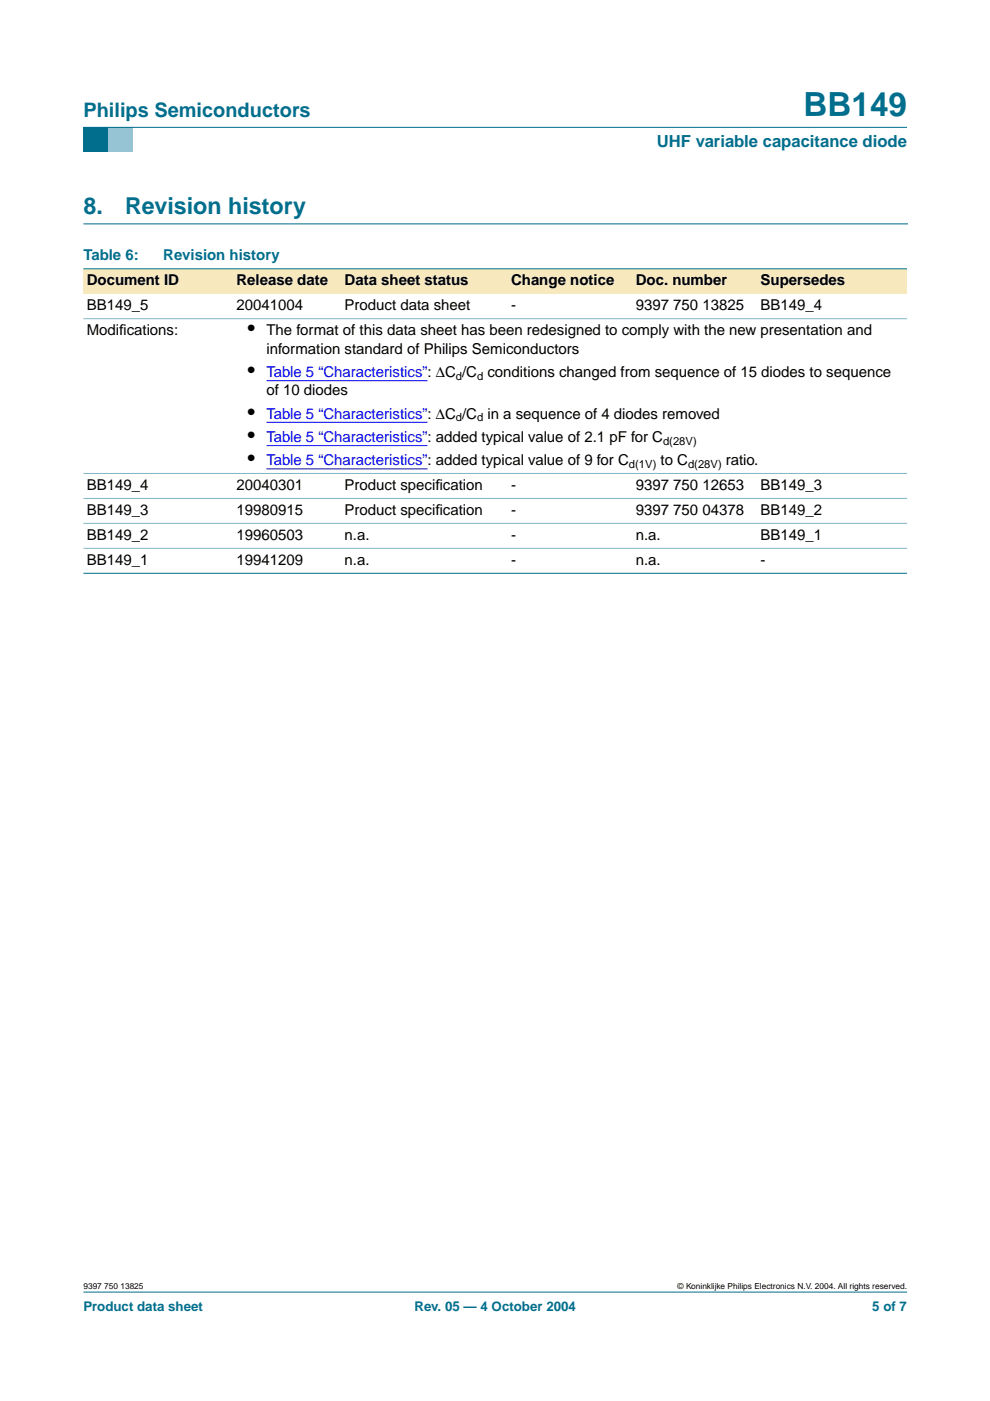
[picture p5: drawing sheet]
<svg xmlns="http://www.w3.org/2000/svg" width="210mm" height="297mm" viewBox="0 0 210 297" stroke-linecap="round" stroke-linejoin="round" font-family="sans-serif">
<defs><g id="words">
<text font-size="7.1" fill="#006e8c" x="170.4" y="24.7">BB149</text>
<g font-size="4.9" fill="#006e8c">
<text x="17.7" y="45.5">8.</text>
<text x="26.5" y="45.5">Revision history</text>
</g>
<text font-size="4.2" fill="#006e8c" x="17.7" y="24.9">Philips Semiconductors</text>
<g font-size="4.2">
<text x="52.6" y="71.1">•</text>
<text x="52.6" y="79.9">•</text>
<text x="52.6" y="88.7">•</text>
<text x="52.6" y="93.7">•</text>
<text x="52.6" y="98.6">•</text>
</g>
<text font-size="3.5" fill="#006e8c" x="139.3" y="31.1">UHF variable capacitance diode</text>
<g font-size="3.2" fill="#006e8c">
<text x="17.7" y="55.2">Table 6:</text>
<text x="34.6" y="55.2">Revision history</text>
</g>
<g font-size="3.2">
<text x="18.4" y="60.5">Document ID</text>
<text x="18.4" y="65.8">BB149_5</text>
<text x="50.1" y="60.5">Release date</text>
<text x="50.1" y="65.8">20041004</text>
<text x="73.1" y="65.8">Product data sheet</text>
<text x="73.1" y="60.5">Data sheet status</text>
<text x="108.4" y="65.8">-</text>
<text x="108.4" y="60.5">Change notice</text>
<text x="134.8" y="65.8">9397 750 13825</text>
<text x="134.8" y="60.5">Doc. number</text>
<text x="161.3" y="65.8">BB149_4</text>
<text x="161.3" y="60.5">Supersedes</text>
<text x="18.4" y="71.1">Modif</text>
<text x="25.3" y="71.1">ications:</text>
<text x="56.5" y="71.1">The format of this data sheet has been redesigned to comply with the new presentation and</text>
<text x="56.5" y="75">information standard of Philips Semiconductors</text>
<text x="56.5" y="83.8">of 10 diodes</text>
<text x="140.1" y="98.6">to C</text>
<text x="153.9" y="98.6">ratio.</text>
<text x="18.4" y="103.9">BB149_4</text>
<text x="50.1" y="103.9">20040301</text>
<text x="73.1" y="103.9">Product specif</text>
<text x="92.3" y="103.9">ication</text>
<text x="108.4" y="103.9">-</text>
<text x="134.8" y="103.9">9397 750 12653</text>
<text x="161.3" y="103.9">BB149_3</text>
<text x="18.4" y="109.2">BB149_3</text>
<text x="50.1" y="109.2">19980915</text>
<text x="73.1" y="109.2">Product specif</text>
<text x="92.3" y="109.2">ication</text>
<text x="108.4" y="109.2">-</text>
<text x="134.8" y="109.2">9397 750 04378</text>
<text x="161.3" y="109.2">BB149_2</text>
<text x="18.4" y="114.5">BB149_2</text>
<text x="18.4" y="119.8">BB149_1</text>
<text x="50.1" y="114.5">19960503</text>
<text x="50.1" y="119.8">19941209</text>
<text x="73.1" y="114.5">n.a.</text>
<text x="73.1" y="119.8">n.a.</text>
<text x="108.4" y="114.5">-</text>
<text x="108.4" y="119.8">-</text>
<text x="134.8" y="114.5">n.a.</text>
<text x="134.8" y="119.8">n.a.</text>
<text x="161.3" y="114.5">BB149_1</text>
<text x="161.3" y="119.8">-</text>
</g>
<g font-size="3.2" fill="#00f">
<text x="56.5" y="79.9">Table 5 “Characteristics”: ∆C /C conditions changed from sequence of 15 diodes to sequence</text>
<text x="56.5" y="88.7">Table 5 “Characteristics”: ∆C /C in a sequence of 4 diodes removed</text>
<text x="56.5" y="93.7">Table 5 “Characteristics”: added typical value of 2.1 pF for C</text>
<text x="56.5" y="98.6">Table 5 “Characteristics”: added typical value of 9 for C</text>
</g>
<g font-size="2.8" fill="#006e8c">
<text x="17.7" y="278">Product data sheet</text>
<text x="87.9" y="278">Rev. 05 — 4 October 2004</text>
<text x="184.9" y="278">5 of 7</text>
</g>
<g font-size="2.4">
<text x="96.6" y="80.5">d</text>
<text x="101.1" y="80.5">d</text>
<text x="96.6" y="89.3">d</text>
<text x="101.1" y="89.3">d</text>
<text x="140.6" y="94.3">d(28V)</text>
<text x="133.4" y="99.2">d(1V)</text>
<text x="145.9" y="99.2">d(28V)</text>
</g>
<g font-size="1.8">
<text x="17.7" y="273.4">9397 750 13825</text>
<text x="143.7" y="273.4">© Koninklijke Philips Electronics N.V. 2004. All rights reserved.</text>
</g>
</g></defs>
<path d="M17.7 273.9h174.6z" fill="#006e8c" stroke="#006e8c" stroke-width=".21"/>
<path d="M17.7 27h5.3v5.3h-5.3z" fill-rule="evenodd" fill="#006e8c"/>
<path d="M23 27h5.3v5.3h-5.3z" fill-rule="evenodd" fill="#96c4d6"/>
<path d="M17.7 27h174.6z" fill="#006e8c" stroke="#006e8c" stroke-width=".21"/>
<path d="M17.7 47.5h174.7" fill="none" stroke="#006e8c" stroke-width=".21"/>
<g fill="#f7e8bd">
<path d="M17.7 57h31.7v5.3h-31.7z" fill-rule="evenodd"/>
<path d="M49.4 57h23v5.3h-23z" fill-rule="evenodd"/>
<path d="M72.4 57h35.2v5.3h-35.2z" fill-rule="evenodd"/>
<path d="M107.6 57h26.5v5.3h-26.5z" fill-rule="evenodd"/>
<path d="M134.1 57h26.5v5.3h-26.5z" fill-rule="evenodd"/>
<path d="M160.6 57h31.7v5.3h-31.7z" fill-rule="evenodd"/>
</g>
<path d="M56.5 80.7h34.1M56.5 89.5h34.1M56.5 94.5h34.1M56.5 99.4h34.1" fill="none" stroke="#00f" stroke-width=".21"/>
<g fill="#006e8c" stroke="#006e8c" stroke-width=".21">
<path d="M17.7 57h174.6z"/>
<path d="M17.7 121.5h174.6z"/>
</g>
<g fill="#80b6c6" stroke="#80b6c6" stroke-width=".21">
<path d="M17.7 67.6h174.6z"/>
<path d="M17.7 100.4h174.6z"/>
<path d="M17.7 105.7h174.6z"/>
<path d="M17.7 111h174.6z"/>
<path d="M17.7 116.3h174.6z"/>
</g>
<use href="#words"/>
</svg>
